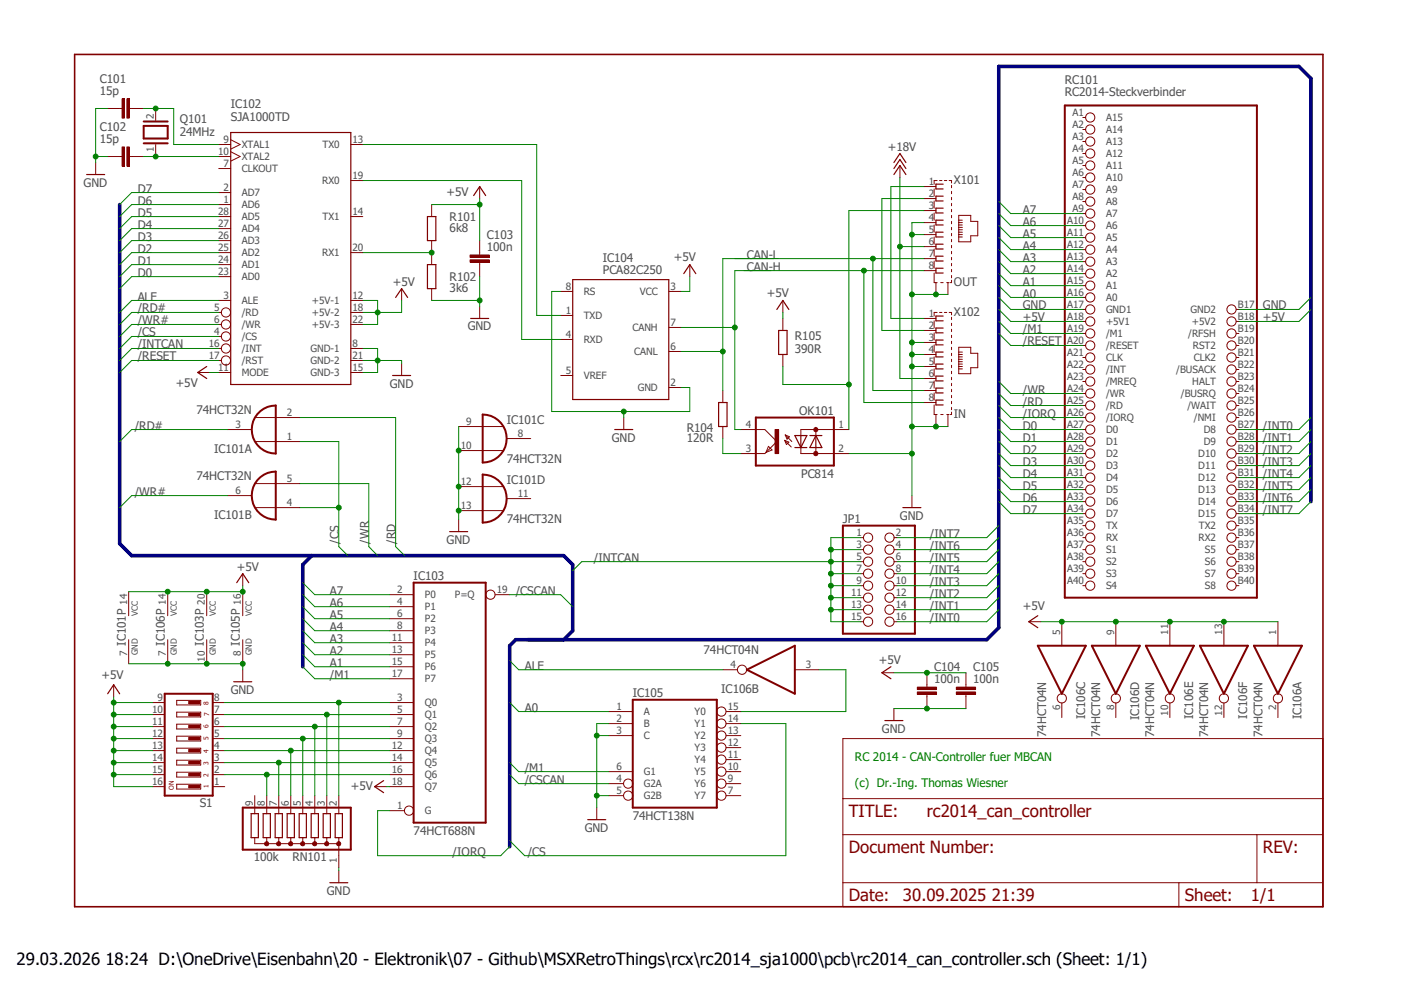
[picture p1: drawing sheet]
<svg xmlns="http://www.w3.org/2000/svg" width="297mm" height="210mm" viewBox="0 0 297 210" stroke-linecap="round" stroke-linejoin="round" font-family="sans-serif">
<defs><g id="words">
<g font-size="3.6" fill="#800000">
<text x="179.6" y="172.7">TITLE:</text>
<text x="196.1" y="172.7">rc2014_can_controller</text>
<text x="179.6" y="180.3">Document Number:</text>
<text x="267.2" y="180.3">REV:</text>
<text x="179.6" y="190.5">Date:</text>
<text x="191" y="190.5">30.09.2025 21:39</text>
<text x="250.7" y="190.5">Sheet:</text>
<text x="264.6" y="190.5">1/1</text>
</g>
<text font-size="3.6" x="3.5" y="204">29.03.2026 18:24 D:\OneDrive\Eisenbahn\20 - Elektronik\07 - Github\MSXRetroThings\rcx\rc2014_sja1000\pcb\rc2014_can_controller.sch (Sheet: 1/1)</text>
<g font-size="2.5" fill="#505050">
<text x="21.1" y="17.5">C101</text>
<text x="225.3" y="17.9">RC101</text>
<text x="21.1" y="20">15p</text>
<text x="48.8" y="22.9">IC102</text>
<text x="225.3" y="20.4">RC2014-Steckverbinder</text>
<text x="21.1" y="27.6">C102</text>
<text x="38" y="28.7">24MHz</text>
<text x="38" y="26.1">Q101</text>
<text x="48.8" y="25.5">SJA1000TD</text>
<text x="21.1" y="30.2">15p</text>
<text x="187.8" y="31.8">+18V</text>
<text x="17.7" y="39.5">GND</text>
<text x="29.1" y="40.7">D7</text>
<text x="94.5" y="41.4">+5V</text>
<text x="201.8" y="38.9">X101</text>
<text x="29.1" y="43.3">D6</text>
<text x="29.1" y="45.8">D5</text>
<text x="95.1" y="46.8">R101</text>
<text x="216.4" y="47.7">A6</text>
<text x="216.4" y="45.2">A7</text>
<text x="29.1" y="48.3">D4</text>
<text x="29.1" y="50.9">D3</text>
<text x="29.1" y="53.4">D2</text>
<text x="95.1" y="49.1">6k8</text>
<text x="103" y="53">100n</text>
<text x="103" y="50.5">C103</text>
<text x="216.4" y="52.8">A4</text>
<text x="216.4" y="50.3">A5</text>
<text x="29.1" y="56">D1</text>
<text x="29.1" y="58.5">D0</text>
<text x="95.1" y="59.5">R102</text>
<text x="127.5" y="57.9">PCA82C250</text>
<text x="127.5" y="55.3">IC104</text>
<text x="142.5" y="55.2">+5V</text>
<text x="158" y="57.2">CAN-H</text>
<text x="158" y="54.7">CAN-L</text>
<text x="216.4" y="57.9">A2</text>
<text x="216.4" y="55.3">A3</text>
<text x="29.1" y="63.6">ALE</text>
<text x="83.1" y="60.4">+5V</text>
<text x="95.1" y="61.8">3k6</text>
<text x="162.2" y="62.8">+5V</text>
<text x="201.8" y="60.5">OUT</text>
<text x="216.4" y="63">A0</text>
<text x="216.4" y="60.4">A1</text>
<text x="216.4" y="65.4">GND</text>
<text x="267.2" y="65.4">GND</text>
<text x="29.1" y="71.2">/CS</text>
<text x="29.1" y="66.1">/RD#</text>
<text x="29.1" y="68.6">/WR#</text>
<text x="98.9" y="69.9">GND</text>
<text x="168.2" y="71.9">R105</text>
<text x="201.8" y="66.8">X102</text>
<text x="216.4" y="70.5">/M1</text>
<text x="216.4" y="68">+5V</text>
<text x="267.2" y="68">+5V</text>
<text x="29.1" y="76.2">/RESET</text>
<text x="29.1" y="73.7">/INTCAN</text>
<text x="168.2" y="74.7">390R</text>
<text x="216.4" y="73.1">/RESET</text>
<text x="37.2" y="81.8">+5V</text>
<text x="82.5" y="82">GND</text>
<text x="216.4" y="83.2">/WR</text>
<text x="41.6" y="87.5">74HCT32N</text>
<text x="107.2" y="89.6">IC101C</text>
<text x="169.1" y="87.7">OK101</text>
<text x="201.8" y="88.4">IN</text>
<text x="216.4" y="88.3">/IORQ</text>
<text x="216.4" y="85.8">/RD</text>
<text x="28.5" y="90.8">/RD#</text>
<text x="45.3" y="95.8">IC101A</text>
<text x="129.4" y="93.4">GND</text>
<text x="145.3" y="93.5">120R</text>
<text x="145.3" y="91.3">R104</text>
<text x="216.4" y="95.9">D2</text>
<text x="216.4" y="93.4">D1</text>
<text x="216.4" y="90.8">D0</text>
<text x="267.2" y="95.9">/INT2</text>
<text x="267.2" y="93.4">/INT1</text>
<text x="267.2" y="90.8">/INT0</text>
<text x="41.6" y="101.5">74HCT32N</text>
<text x="107.2" y="97.8">74HCT32N</text>
<text x="169.5" y="101">PC814</text>
<text x="216.4" y="101">D4</text>
<text x="216.4" y="98.5">D3</text>
<text x="267.2" y="101">/INT4</text>
<text x="267.2" y="98.5">/INT3</text>
<text x="28.5" y="104.8">/WR#</text>
<text x="107.2" y="102.3">IC101D</text>
<text x="216.4" y="106.1">D6</text>
<text x="216.4" y="103.5">D5</text>
<text x="267.2" y="103.5">/INT5</text>
<text x="267.2" y="106.1">/INT6</text>
<text x="45.3" y="109.8">IC101B</text>
<text x="107.2" y="110.5">74HCT32N</text>
<text x="178.3" y="110.5">JP1</text>
<text x="190.4" y="109.9">GND</text>
<text x="196.7" y="113.7">/INT7</text>
<text x="216.4" y="108.6">D7</text>
<text x="267.2" y="108.6">/INT7</text>
<text x="71.7" y="115" transform="rotate(-90 71.7 115)">/CS</text>
<text x="78" y="115" transform="rotate(-90 78 115)">/WR</text>
<text x="83.7" y="115" transform="rotate(-90 83.7 115)">/RD</text>
<text x="94.5" y="115">GND</text>
<text x="125.6" y="118.8">/INTCAN</text>
<text x="196.7" y="118.8">/INT5</text>
<text x="196.7" y="116.2">/INT6</text>
<text x="50.1" y="120.7">+5V</text>
<text x="69.8" y="125.8">A7</text>
<text x="87.5" y="122.6">IC103</text>
<text x="109.1" y="125.8">/CSCAN</text>
<text x="196.7" y="121.3">/INT4</text>
<text x="196.7" y="123.9">/INT3</text>
<text x="69.8" y="130.9">A5</text>
<text x="69.8" y="128.3">A6</text>
<text x="196.7" y="126.4">/INT2</text>
<text x="196.7" y="128.9">/INT1</text>
<text x="196.7" y="131.5">/INT0</text>
<text x="216.4" y="128.9">+5V</text>
<text x="26.6" y="136.6" transform="rotate(-90 26.6 136.6)">IC101P</text>
<text x="34.8" y="136.6" transform="rotate(-90 34.8 136.6)">IC106P</text>
<text x="43.1" y="136.6" transform="rotate(-90 43.1 136.6)">IC103P</text>
<text x="50.7" y="136.6" transform="rotate(-90 50.7 136.6)">IC105P</text>
<text x="69.8" y="135.9">A3</text>
<text x="69.8" y="133.4">A4</text>
<text x="21.5" y="143.6">+5V</text>
<text x="69.8" y="143.6">/M1</text>
<text x="69.8" y="141">A1</text>
<text x="69.8" y="138.5">A2</text>
<text x="111" y="141.6">ALE</text>
<text x="148.8" y="138.3">74HCT04N</text>
<text x="185.9" y="140.4">+5V</text>
<text x="197.6" y="141.9">C104</text>
<text x="205.9" y="141.9">C105</text>
<text x="48.8" y="146.7">GND</text>
<text x="133.9" y="147.4">IC105</text>
<text x="152.6" y="146.6">IC106B</text>
<text x="197.6" y="144.4">100n</text>
<text x="205.9" y="144.4">100n</text>
<text x="111" y="150.5">A0</text>
<text x="186.6" y="154.9">GND</text>
<text x="221.3" y="155.9" transform="rotate(-90 221.3 155.9)">74HCT04N</text>
<text x="229.6" y="152.1" transform="rotate(-90 229.6 152.1)">IC106C</text>
<text x="232.8" y="155.9" transform="rotate(-90 232.8 155.9)">74HCT04N</text>
<text x="241" y="152.4" transform="rotate(-90 241 152.4)">IC106D</text>
<text x="244.2" y="155.9" transform="rotate(-90 244.2 155.9)">74HCT04N</text>
<text x="252.4" y="152.1" transform="rotate(-90 252.4 152.1)">IC106E</text>
<text x="255.6" y="155.9" transform="rotate(-90 255.6 155.9)">74HCT04N</text>
<text x="263.9" y="152" transform="rotate(-90 263.9 152)">IC106F</text>
<text x="267" y="155.9" transform="rotate(-90 267 155.9)">74HCT04N</text>
<text x="275.3" y="152.1" transform="rotate(-90 275.3 152.1)">IC106A</text>
<text x="74.2" y="167">+5V</text>
<text x="111" y="163.2">/M1</text>
<text x="111" y="165.7">/CSCAN</text>
<text x="42.2" y="170.7">S1</text>
<text x="133.9" y="173.4">74HCT138N</text>
<text x="87.5" y="176.5">74HCT688N</text>
<text x="123.7" y="175.9">GND</text>
<text x="53.7" y="182.1">100k</text>
<text x="61.8" y="182.1">RN101</text>
<text x="95.8" y="181">/IORQ</text>
<text x="111.6" y="181">/CS</text>
<text x="69.1" y="189.2">GND</text>
</g>
<g font-size="2.5" fill="#008000">
<text x="180.9" y="161">RC 2014 - CAN-Controller fuer MBCAN</text>
<text x="180.9" y="166.4">(c) Dr.-Ing. Thomas Wiesner</text>
</g>
<g font-size="2.1" fill="#505050">
<text x="32.6" y="25.1" transform="rotate(-90 32.6 25.1)">2</text>
<text x="226.9" y="24.5">A1</text>
<text x="226.9" y="27.1">A2</text>
<text x="226.9" y="29.6">A3</text>
<text x="234" y="25.6">A15</text>
<text x="234" y="28.2">A14</text>
<text x="32.6" y="32" transform="rotate(-90 32.6 32)">1</text>
<text x="46.1" y="32.7">10</text>
<text x="47.3" y="30.2">9</text>
<text x="47.3" y="35.3">7</text>
<text x="51.1" y="31.3">XTAL1</text>
<text x="51.1" y="33.9">XTAL2</text>
<text x="68.2" y="31.3">TX0</text>
<text x="74.5" y="30.2">13</text>
<text x="226.9" y="32.1">A4</text>
<text x="226.9" y="34.6">A5</text>
<text x="234" y="30.7">A13</text>
<text x="234" y="33.2">A12</text>
<text x="234" y="35.8">A11</text>
<text x="47.3" y="40.3">2</text>
<text x="51.1" y="41.5">AD7</text>
<text x="51.1" y="36.4">CLKOUT</text>
<text x="68.2" y="38.9">RX0</text>
<text x="74.5" y="37.8">19</text>
<text x="196.5" y="39.1">1</text>
<text x="196.5" y="41.6">2</text>
<text x="226.9" y="37.2">A6</text>
<text x="226.9" y="39.7">A7</text>
<text x="234" y="38.3">A10</text>
<text x="234" y="40.9">A9</text>
<text x="46.1" y="48">27</text>
<text x="46.1" y="45.4">28</text>
<text x="47.3" y="42.9">1</text>
<text x="51.1" y="46.6">AD5</text>
<text x="51.1" y="44">AD6</text>
<text x="68.2" y="46.6">TX1</text>
<text x="74.5" y="45.4">14</text>
<text x="196.5" y="44.2">3</text>
<text x="196.5" y="46.7">4</text>
<text x="225.7" y="47.3">A10</text>
<text x="226.9" y="42.2">A8</text>
<text x="226.9" y="44.8">A9</text>
<text x="234" y="43.4">A8</text>
<text x="234" y="45.9">A7</text>
<text x="46.1" y="53">25</text>
<text x="46.1" y="50.5">26</text>
<text x="51.1" y="51.6">AD3</text>
<text x="51.1" y="49.1">AD4</text>
<text x="74.5" y="53">20</text>
<text x="196.5" y="49.2">5</text>
<text x="196.5" y="51.8">6</text>
<text x="225.7" y="49.9">A11</text>
<text x="225.7" y="52.4">A12</text>
<text x="234" y="48.5">A6</text>
<text x="234" y="51">A5</text>
<text x="234" y="53.6">A4</text>
<text x="46.1" y="58.1">23</text>
<text x="46.1" y="55.6">24</text>
<text x="51.1" y="59.3">AD0</text>
<text x="51.1" y="56.7">AD1</text>
<text x="51.1" y="54.2">AD2</text>
<text x="68.2" y="54.2">RX1</text>
<text x="196.5" y="54.3">7</text>
<text x="196.5" y="56.9">8</text>
<text x="225.7" y="54.9">A13</text>
<text x="225.7" y="57.5">A14</text>
<text x="234" y="56.1">A3</text>
<text x="234" y="58.6">A2</text>
<text x="45.3" y="65.7">5</text>
<text x="47.3" y="63.2">3</text>
<text x="51.1" y="64.3">ALE</text>
<text x="66" y="64.3">+5V-1</text>
<text x="74.5" y="63.2">12</text>
<text x="74.5" y="65.7">18</text>
<text x="119.7" y="61.3">8</text>
<text x="123.5" y="62.4">RS</text>
<text x="135.3" y="62.4">VCC</text>
<text x="141.8" y="61.3">3</text>
<text x="225.7" y="60">A15</text>
<text x="225.7" y="65.1">A17</text>
<text x="225.7" y="62.6">A16</text>
<text x="234" y="61.2">A1</text>
<text x="234" y="63.7">A0</text>
<text x="261.9" y="65.1">B17</text>
<text x="45.3" y="70.8">4</text>
<text x="45.3" y="68.3">6</text>
<text x="51.1" y="71.9">/CS</text>
<text x="51.1" y="66.8">/RD</text>
<text x="51.1" y="69.4">/WR</text>
<text x="66" y="66.8">+5V-2</text>
<text x="66" y="69.4">+5V-3</text>
<text x="74.5" y="68.3">22</text>
<text x="119.7" y="66.4">1</text>
<text x="119.7" y="71.5">4</text>
<text x="123.5" y="67.5">TXD</text>
<text x="133.8" y="70">CANH</text>
<text x="141.8" y="68.9">7</text>
<text x="196.5" y="67">1</text>
<text x="196.5" y="69.6">2</text>
<text x="225.7" y="67.6">A18</text>
<text x="225.7" y="70.2">A19</text>
<text x="234" y="66.2">GND1</text>
<text x="234" y="68.7">+5V1</text>
<text x="234" y="71.3">/M1</text>
<text x="251.4" y="71.3">/RFSH</text>
<text x="251.8" y="66.2">GND2</text>
<text x="252.1" y="68.7">+5V2</text>
<text x="261.9" y="70.2">B19</text>
<text x="261.9" y="67.6">B18</text>
<text x="44.2" y="75.9">17</text>
<text x="44.2" y="73.4">16</text>
<text x="51.1" y="77">/RST</text>
<text x="51.1" y="74.5">/INT</text>
<text x="65.7" y="74.5">GND-1</text>
<text x="65.7" y="77">GND-2</text>
<text x="74.5" y="73.4">8</text>
<text x="74.5" y="75.9">21</text>
<text x="123.5" y="72.6">RXD</text>
<text x="134.2" y="75.1">CANL</text>
<text x="141.8" y="74">6</text>
<text x="196.5" y="72.1">3</text>
<text x="196.5" y="74.6">4</text>
<text x="196.5" y="77.2">5</text>
<text x="225.7" y="72.7">A20</text>
<text x="225.7" y="75.3">A21</text>
<text x="225.7" y="77.8">A22</text>
<text x="234" y="73.8">/RESET</text>
<text x="234" y="76.4">CLK</text>
<text x="252.3" y="73.8">RST2</text>
<text x="252.5" y="76.4">CLK2</text>
<text x="261.9" y="77.8">B22</text>
<text x="261.9" y="75.3">B21</text>
<text x="261.9" y="72.7">B20</text>
<text x="46.1" y="78.4">11</text>
<text x="51.1" y="79.5">MODE</text>
<text x="65.7" y="79.5">GND-3</text>
<text x="74.5" y="78.4">15</text>
<text x="119.7" y="79.1">5</text>
<text x="123.5" y="80.2">VREF</text>
<text x="134.9" y="82.7">GND</text>
<text x="141.8" y="81.6">2</text>
<text x="196.5" y="79.7">6</text>
<text x="196.5" y="82.3">7</text>
<text x="225.7" y="80.3">A23</text>
<text x="225.7" y="82.9">A24</text>
<text x="234" y="78.9">/INT</text>
<text x="234" y="81.4">/MREQ</text>
<text x="234" y="84">/WR</text>
<text x="248.8" y="78.9">/BUSACK</text>
<text x="249.8" y="84">/BUSRQ</text>
<text x="252.2" y="81.4">HALT</text>
<text x="261.9" y="82.9">B24</text>
<text x="261.9" y="80.3">B23</text>
<text x="60.7" y="88">2</text>
<text x="98.6" y="89.9">9</text>
<text x="196.5" y="84.8">8</text>
<text x="225.7" y="85.4">A25</text>
<text x="225.7" y="88">A26</text>
<text x="234" y="86.5">/RD</text>
<text x="234" y="89.1">/IORQ</text>
<text x="251.2" y="86.5">/WAIT</text>
<text x="252.6" y="89.1">/NMI</text>
<text x="261.9" y="88">B26</text>
<text x="261.9" y="85.4">B25</text>
<text x="49.8" y="90.5">3</text>
<text x="60.7" y="93">1</text>
<text x="97.5" y="95">10</text>
<text x="109.5" y="92.4">8</text>
<text x="157.8" y="95.6">3</text>
<text x="157.8" y="90.5">4</text>
<text x="177.4" y="90.5">1</text>
<text x="177.4" y="95.6">2</text>
<text x="225.7" y="90.5">A27</text>
<text x="225.7" y="93">A28</text>
<text x="225.7" y="95.6">A29</text>
<text x="234" y="91.6">D0</text>
<text x="234" y="94.1">D1</text>
<text x="254.6" y="94.1">D9</text>
<text x="254.6" y="91.6">D8</text>
<text x="261.9" y="95.6">B29</text>
<text x="261.9" y="93">B28</text>
<text x="261.9" y="90.5">B27</text>
<text x="60.7" y="101.9">5</text>
<text x="225.7" y="98.1">A30</text>
<text x="225.7" y="100.7">A31</text>
<text x="234" y="96.7">D2</text>
<text x="234" y="99.2">D3</text>
<text x="234" y="101.8">D4</text>
<text x="253.5" y="101.8">D12</text>
<text x="253.5" y="99.2">D11</text>
<text x="253.5" y="96.7">D10</text>
<text x="261.9" y="100.7">B31</text>
<text x="261.9" y="98.1">B30</text>
<text x="49.8" y="104.5">6</text>
<text x="60.7" y="107">4</text>
<text x="97.5" y="102.6">12</text>
<text x="97.5" y="107.7">13</text>
<text x="109.5" y="105.1">11</text>
<text x="225.7" y="103.2">A32</text>
<text x="225.7" y="105.7">A33</text>
<text x="234" y="104.3">D5</text>
<text x="234" y="106.8">D6</text>
<text x="253.5" y="106.8">D14</text>
<text x="253.5" y="104.3">D13</text>
<text x="261.9" y="105.7">B33</text>
<text x="261.9" y="103.2">B32</text>
<text x="181.2" y="113.4">1</text>
<text x="189.5" y="113.4">2</text>
<text x="225.7" y="108.3">A34</text>
<text x="225.7" y="110.8">A35</text>
<text x="225.7" y="113.4">A36</text>
<text x="234" y="109.4">D7</text>
<text x="234" y="111.9">TX</text>
<text x="253.5" y="109.4">D15</text>
<text x="253.6" y="111.9">TX2</text>
<text x="261.9" y="113.4">B36</text>
<text x="261.9" y="110.8">B35</text>
<text x="261.9" y="108.3">B34</text>
<text x="181.2" y="115.9">3</text>
<text x="181.2" y="118.4">5</text>
<text x="189.5" y="115.9">4</text>
<text x="189.5" y="118.4">6</text>
<text x="225.7" y="115.9">A37</text>
<text x="225.7" y="118.4">A38</text>
<text x="234" y="114.5">RX</text>
<text x="234" y="117">S1</text>
<text x="234" y="119.5">S2</text>
<text x="253.5" y="114.5">RX2</text>
<text x="254.9" y="119.5">S6</text>
<text x="254.9" y="117">S5</text>
<text x="261.9" y="118.4">B38</text>
<text x="261.9" y="115.9">B37</text>
<text x="84" y="125.4">2</text>
<text x="105.1" y="125.4">19</text>
<text x="181.2" y="120.9">7</text>
<text x="181.2" y="123.5">9</text>
<text x="189.5" y="120.9">8</text>
<text x="189.5" y="123.5">10</text>
<text x="225.7" y="120.9">A39</text>
<text x="225.7" y="123.5">A40</text>
<text x="234" y="122.1">S3</text>
<text x="234" y="124.6">S4</text>
<text x="254.9" y="124.6">S8</text>
<text x="254.9" y="122.1">S7</text>
<text x="261.9" y="123.5">B40</text>
<text x="261.9" y="120.9">B39</text>
<text x="26.9" y="127.9" transform="rotate(-90 26.9 127.9)">14</text>
<text x="35.1" y="127.9" transform="rotate(-90 35.1 127.9)">14</text>
<text x="43.3" y="127.9" transform="rotate(-90 43.3 127.9)">20</text>
<text x="51" y="127.9" transform="rotate(-90 51 127.9)">16</text>
<text x="84" y="127.9">4</text>
<text x="84" y="130.5">6</text>
<text x="89.9" y="126.5">P0</text>
<text x="89.9" y="129.1">P1</text>
<text x="89.9" y="131.6">P2</text>
<text x="96.2" y="126.5">P=Q</text>
<text x="180" y="126">11</text>
<text x="180" y="128.6">13</text>
<text x="180" y="131.1">15</text>
<text x="189.5" y="126">12</text>
<text x="189.5" y="128.6">14</text>
<text x="189.5" y="131.1">16</text>
<text x="82.9" y="135.6">11</text>
<text x="84" y="133">8</text>
<text x="89.9" y="134.2">P3</text>
<text x="89.9" y="136.7">P4</text>
<text x="224.3" y="134.2" transform="rotate(-90 224.3 134.2)">5</text>
<text x="235.7" y="134.2" transform="rotate(-90 235.7 134.2)">9</text>
<text x="247.1" y="134.2" transform="rotate(-90 247.1 134.2)">11</text>
<text x="258.6" y="134.2" transform="rotate(-90 258.6 134.2)">13</text>
<text x="270" y="134.2" transform="rotate(-90 270 134.2)">1</text>
<text x="26.9" y="138.8" transform="rotate(-90 26.9 138.8)">7</text>
<text x="35.1" y="138.8" transform="rotate(-90 35.1 138.8)">7</text>
<text x="43.3" y="139.9" transform="rotate(-90 43.3 139.9)">10</text>
<text x="51" y="138.8" transform="rotate(-90 51 138.8)">8</text>
<text x="82.9" y="138.1">13</text>
<text x="82.9" y="140.6">15</text>
<text x="82.9" y="143.2">17</text>
<text x="89.9" y="139.2">P5</text>
<text x="89.9" y="141.8">P6</text>
<text x="154.5" y="141.3">4</text>
<text x="170.5" y="141.3">3</text>
<text x="33.3" y="148.3">9</text>
<text x="45.3" y="148.3">8</text>
<text x="84" y="148.3">3</text>
<text x="89.9" y="149.4">Q0</text>
<text x="89.9" y="144.3">P7</text>
<text x="32.2" y="150.8">10</text>
<text x="32.2" y="153.3">11</text>
<text x="32.2" y="155.9">12</text>
<text x="45.3" y="155.9">5</text>
<text x="45.3" y="153.3">6</text>
<text x="45.3" y="150.8">7</text>
<text x="84" y="150.8">5</text>
<text x="84" y="153.3">7</text>
<text x="84" y="155.9">9</text>
<text x="89.9" y="151.9">Q1</text>
<text x="89.9" y="154.4">Q2</text>
<text x="130.4" y="150.2">1</text>
<text x="130.4" y="152.7">2</text>
<text x="130.4" y="155.2">3</text>
<text x="136.2" y="151.3">A</text>
<text x="136.2" y="153.8">B</text>
<text x="146.9" y="153.8">Y1</text>
<text x="146.9" y="151.3">Y0</text>
<text x="154" y="155.2">13</text>
<text x="154" y="152.7">14</text>
<text x="154" y="150.2">15</text>
<text x="224.3" y="150.2" transform="rotate(-90 224.3 150.2)">6</text>
<text x="235.7" y="150.2" transform="rotate(-90 235.7 150.2)">8</text>
<text x="247.1" y="151.3" transform="rotate(-90 247.1 151.3)">10</text>
<text x="258.6" y="151.3" transform="rotate(-90 258.6 151.3)">12</text>
<text x="270" y="150.2" transform="rotate(-90 270 150.2)">2</text>
<text x="32.2" y="158.4">13</text>
<text x="32.2" y="161">14</text>
<text x="45.3" y="161">3</text>
<text x="45.3" y="158.4">4</text>
<text x="82.9" y="158.4">12</text>
<text x="82.9" y="161">14</text>
<text x="89.9" y="157">Q3</text>
<text x="89.9" y="159.5">Q4</text>
<text x="136.2" y="156.3">C</text>
<text x="146.9" y="161.4">Y4</text>
<text x="146.9" y="158.9">Y3</text>
<text x="146.9" y="156.3">Y2</text>
<text x="154" y="160.3">11</text>
<text x="154" y="157.8">12</text>
<text x="32.2" y="163.5">15</text>
<text x="32.2" y="166">16</text>
<text x="45.3" y="166">1</text>
<text x="45.3" y="163.5">2</text>
<text x="82.9" y="163.5">16</text>
<text x="82.9" y="166">18</text>
<text x="89.9" y="162.1">Q5</text>
<text x="89.9" y="164.6">Q6</text>
<text x="89.9" y="167.1">Q7</text>
<text x="130.4" y="165.4">4</text>
<text x="130.4" y="167.9">5</text>
<text x="130.4" y="162.9">6</text>
<text x="136.2" y="166.5">G2A</text>
<text x="136.2" y="164">G1</text>
<text x="146.9" y="166.5">Y6</text>
<text x="146.9" y="164">Y5</text>
<text x="154" y="167.9">7</text>
<text x="154" y="165.4">9</text>
<text x="154" y="162.9">10</text>
<text x="53.5" y="170.5" transform="rotate(-90 53.5 170.5)">9</text>
<text x="56" y="170.5" transform="rotate(-90 56 170.5)">8</text>
<text x="58.6" y="170.5" transform="rotate(-90 58.6 170.5)">7</text>
<text x="61.1" y="170.5" transform="rotate(-90 61.1 170.5)">6</text>
<text x="63.7" y="170.5" transform="rotate(-90 63.7 170.5)">5</text>
<text x="66.2" y="170.5" transform="rotate(-90 66.2 170.5)">4</text>
<text x="68.7" y="170.5" transform="rotate(-90 68.7 170.5)">3</text>
<text x="71.3" y="170.5" transform="rotate(-90 71.3 170.5)">2</text>
<text x="84" y="171.1">1</text>
<text x="89.9" y="172.2">G</text>
<text x="136.2" y="169">G2B</text>
<text x="146.9" y="169">Y7</text>
<text x="71.3" y="182.5" transform="rotate(-90 71.3 182.5)">1</text>
</g>
<g font-size="1.8" fill="#505050">
<text x="29.1" y="130.2" transform="rotate(-90 29.1 130.2)">VCC</text>
<text x="37.4" y="130.2" transform="rotate(-90 37.4 130.2)">VCC</text>
<text x="45.6" y="130.2" transform="rotate(-90 45.6 130.2)">VCC</text>
<text x="53.3" y="130.2" transform="rotate(-90 53.3 130.2)">VCC</text>
<text x="29.1" y="138.6" transform="rotate(-90 29.1 138.6)">GND</text>
<text x="37.4" y="138.6" transform="rotate(-90 37.4 138.6)">GND</text>
<text x="45.6" y="138.6" transform="rotate(-90 45.6 138.6)">GND</text>
<text x="53.3" y="138.6" transform="rotate(-90 53.3 138.6)">GND</text>
</g>
<g font-size="1.4" fill="#800000">
<text x="44.1" y="149.1" transform="rotate(-90 44.1 149.1)">8</text>
<text x="44.1" y="154" transform="rotate(-90 44.1 154)">6</text>
<text x="44.2" y="151.5" transform="rotate(-90 44.2 151.5)">7</text>
<text x="44.1" y="161.8" transform="rotate(-90 44.1 161.8)">3</text>
<text x="44.1" y="159.3" transform="rotate(-90 44.1 159.3)">4</text>
<text x="44.1" y="156.6" transform="rotate(-90 44.1 156.6)">5</text>
<text x="36.7" y="167" transform="rotate(-90 36.7 167)">ON</text>
<text x="44.1" y="166.6" transform="rotate(-90 44.1 166.6)">1</text>
<text x="44.1" y="164.3" transform="rotate(-90 44.1 164.3)">2</text>
</g>
</g></defs>
<path d="M15.3 11.2l264.9 181.1M280.2 11.2l-264.9 181.1" fill="none" stroke="#fff" stroke-width=".21"/>
<path d="M15.8 11.5h264.1v180.3h-264.1z" fill="none" stroke="#800000" stroke-width=".34"/>
<g fill="none" stroke="#800000" stroke-width=".21">
<path d="M229.1 24.8h.6M229.1 27.4h.6M229.1 29.9h.6M229.1 32.5h.6M229.1 35h.6M229.1 37.5h.6M229.1 40.1h.6M229.1 42.6h.6M229.1 45.2h.6M229.1 47.7h.6M229.1 50.2h.6M229.1 52.8h.6"/>
<path d="M229.1 55.3h.6M229.1 57.9h.6M229.1 60.4h.6M229.1 65.4h.6M229.1 68h.6M229.1 70.5h.6M229.1 73.1h.6M229.1 75.6h.6M229.1 78.1h.6M229.1 62.9h.6M261.5 65.4h.6M261.5 68h.6"/>
<path d="M261.5 70.5h.6M261.5 73.1h.6M261.5 75.6h.6M261.5 78.1h.6M229.1 80.7h.6M229.1 83.2h.6M229.1 85.8h.6M229.1 88.3h.6M229.1 90.8h.6M229.1 93.4h.6M229.1 95.9h.6M229.1 98.5h.6"/>
<path d="M261.5 80.7h.6M261.5 83.2h.6M261.5 85.8h.6M261.5 88.3h.6M261.5 90.8h.6M261.5 93.4h.6M261.5 95.9h.6M261.5 98.5h.6M229.1 101h.6M229.1 103.5h.6M229.1 106.1h.6M229.1 108.6h.6"/>
<path d="M229.1 111.2h.6M229.1 113.7h.6M229.1 116.2h.6M229.1 118.8h.6M261.5 101h.6M261.5 103.5h.6M261.5 106.1h.6M261.5 108.6h.6M261.5 111.2h.6M261.5 113.7h.6M261.5 116.2h.6M261.5 118.8h.6"/>
<path d="M229.1 121.3h.6M229.1 123.9h.6M261.5 121.3h.6M261.5 123.9h.6M24 144.8v2.6M178.3 156.2h101.6v35.6h-101.6zM53.9 177.2v1.2h17.8M53.9 170.8v1.3M56.4 170.8v1.3M56.4 177.2v1.2M59 170.8v1.3M59 177.2v1.2"/>
<path d="M61.5 170.8v1.3M61.5 177.2v1.2M64.1 170.8v1.3M64.1 177.2v1.2M66.6 170.8v1.3M66.6 177.2v1.2M69.1 170.8v1.3M69.1 177.2v1.2M71.7 170.8v1.3M71.7 177.2v3.8M178.3 176.5h101.6M178.3 168.9h101.6"/>
<path d="M265.9 176.5v10.2M178.3 186.7h101.6M249.4 186.7v5.1"/>
<circle cx="230.6" cy="37.5" r=".98"/>
<circle cx="230.6" cy="32.5" r=".98"/>
<circle cx="230.6" cy="35" r=".98"/>
<circle cx="230.6" cy="27.4" r=".98"/>
<circle cx="230.6" cy="29.9" r=".98"/>
<circle cx="230.6" cy="24.8" r=".98"/>
<circle cx="230.6" cy="42.6" r=".98"/>
<circle cx="230.6" cy="45.2" r=".98"/>
<circle cx="230.6" cy="50.2" r=".98"/>
<circle cx="230.6" cy="55.3" r=".98"/>
<circle cx="230.6" cy="40.1" r=".98"/>
<circle cx="230.6" cy="47.7" r=".98"/>
<circle cx="230.6" cy="52.8" r=".98"/>
<circle cx="230.6" cy="57.9" r=".98"/>
<circle cx="230.6" cy="65.4" r=".98"/>
<circle cx="230.6" cy="73.1" r=".98"/>
<circle cx="230.6" cy="60.4" r=".98"/>
<circle cx="230.6" cy="75.6" r=".98"/>
<circle cx="230.6" cy="78.1" r=".98"/>
<circle cx="230.6" cy="62.9" r=".98"/>
<circle cx="230.6" cy="70.5" r=".98"/>
<circle cx="230.6" cy="68" r=".98"/>
<circle cx="260.5" cy="75.6" r=".98"/>
<circle cx="260.5" cy="68" r=".98"/>
<circle cx="260.5" cy="73.1" r=".98"/>
<circle cx="260.5" cy="70.5" r=".98"/>
<circle cx="260.5" cy="65.4" r=".98"/>
<circle cx="260.5" cy="78.1" r=".98"/>
<circle cx="230.6" cy="90.8" r=".98"/>
<circle cx="230.6" cy="80.7" r=".98"/>
<circle cx="230.6" cy="88.3" r=".98"/>
<circle cx="230.6" cy="83.2" r=".98"/>
<circle cx="230.6" cy="95.9" r=".98"/>
<circle cx="230.6" cy="85.8" r=".98"/>
<circle cx="230.6" cy="93.4" r=".98"/>
<circle cx="230.6" cy="98.5" r=".98"/>
<circle cx="260.5" cy="98.5" r=".98"/>
<circle cx="260.5" cy="93.4" r=".98"/>
<circle cx="260.5" cy="85.8" r=".98"/>
<circle cx="260.5" cy="95.9" r=".98"/>
<circle cx="260.5" cy="90.8" r=".98"/>
<circle cx="260.5" cy="88.3" r=".98"/>
<circle cx="260.5" cy="83.2" r=".98"/>
<circle cx="260.5" cy="80.7" r=".98"/>
<circle cx="230.6" cy="108.6" r=".98"/>
<circle cx="230.6" cy="101" r=".98"/>
<circle cx="230.6" cy="106.1" r=".98"/>
<circle cx="230.6" cy="111.2" r=".98"/>
<circle cx="230.6" cy="113.7" r=".98"/>
<circle cx="230.6" cy="118.8" r=".98"/>
<circle cx="230.6" cy="103.5" r=".98"/>
<circle cx="230.6" cy="116.2" r=".98"/>
<circle cx="260.5" cy="118.8" r=".98"/>
<circle cx="260.5" cy="103.5" r=".98"/>
<circle cx="260.5" cy="116.2" r=".98"/>
<circle cx="260.5" cy="113.7" r=".98"/>
<circle cx="260.5" cy="106.1" r=".98"/>
<circle cx="260.5" cy="101" r=".98"/>
<circle cx="260.5" cy="111.2" r=".98"/>
<circle cx="260.5" cy="108.6" r=".98"/>
<circle cx="230.6" cy="121.3" r=".98"/>
<circle cx="230.6" cy="123.9" r=".98"/>
<circle cx="260.5" cy="121.3" r=".98"/>
<circle cx="260.5" cy="123.9" r=".98"/>
</g>
<path d="M225.3 22.3h40.6v104.1h-40.6zM51.4 170.8h22.8v8.9h-22.8z" fill="none" stroke="#800000" stroke-width=".42"/>
<path d="M22.8 146.7l1.2-1.9 1.3 1.9M53.1 172.1h1.6v5.1h-1.6zM55.7 172.1h1.5v5.1h-1.5zM58.2 172.1h1.5v5.1h-1.5zM60.7 172.1h1.6v5.1h-1.6zM63.3 172.1h1.5v5.1h-1.5zM65.8 172.1h1.6v5.1h-1.6zM68.4 172.1h1.5v5.1h-1.5zM70.9 172.1h1.5v5.1h-1.5z" fill="none" stroke="#800000" stroke-width=".25"/>
<path d="M56.1 178.1l.3-.1 .3 .1 .2 .3-.2 .4-.3 .1-.3-.1-.1-.4h.5h-.5z" fill-rule="evenodd" fill="#800000"/>
<path d="M56.1 178.1l.3-.1 .3 .1 .2 .3-.2 .4-.3 .1-.3-.1-.1-.4h.5h-.5z" fill="none" stroke="#800000" stroke-width=".21"/>
<path d="M58.6 178.1l.4-.1 .3 .1 .1 .3-.1 .4-.3 .1-.4-.1-.1-.4h.5h-.5z" fill-rule="evenodd" fill="#800000"/>
<path d="M58.6 178.1l.4-.1 .3 .1 .1 .3-.1 .4-.3 .1-.4-.1-.1-.4h.5h-.5z" fill="none" stroke="#800000" stroke-width=".21"/>
<path d="M61.2 178.1l.3-.1 .3 .1 .1 .3-.1 .4-.3 .1-.3-.1-.2-.4h.6h-.6z" fill-rule="evenodd" fill="#800000"/>
<path d="M61.2 178.1l.3-.1 .3 .1 .1 .3-.1 .4-.3 .1-.3-.1-.2-.4h.6h-.6z" fill="none" stroke="#800000" stroke-width=".21"/>
<path d="M63.7 178.1l.4-.1 .2 .1 .2 .3-.2 .4-.2 .1-.4-.1-.1-.4h.5h-.5z" fill-rule="evenodd" fill="#800000"/>
<path d="M63.7 178.1l.4-.1 .2 .1 .2 .3-.2 .4-.2 .1-.4-.1-.1-.4h.5h-.5z" fill="none" stroke="#800000" stroke-width=".21"/>
<path d="M66.3 178.1l.3-.1 .3 .1 .1 .3-.1 .4-.3 .1-.3-.1-.2-.4h.5h-.5z" fill-rule="evenodd" fill="#800000"/>
<path d="M66.3 178.1l.3-.1 .3 .1 .1 .3-.1 .4-.3 .1-.3-.1-.2-.4h.5h-.5z" fill="none" stroke="#800000" stroke-width=".21"/>
<path d="M68.8 178.1l.3-.1 .3 .1 .2 .3-.2 .4-.3 .1-.3-.1-.1-.4h.5h-.5z" fill-rule="evenodd" fill="#800000"/>
<path d="M68.8 178.1l.3-.1 .3 .1 .2 .3-.2 .4-.3 .1-.3-.1-.1-.4h.5h-.5z" fill="none" stroke="#800000" stroke-width=".21"/>
<path d="M71.3 178.1l.4-.1 .3 .1 .1 .3-.1 .4-.3 .1-.4-.1-.1-.4h.5h-.5z" fill-rule="evenodd" fill="#800000"/>
<g fill="none" stroke="#800000" stroke-width=".21">
<path d="M91.3 43.3v2.5M91.3 50.9v5.1M101.5 53.4v.5M101.5 55.5v.5M91.3 61v2.5M118.6 66.7h2.6M118.6 61.6h2.6M118.6 79.4h2.6M118.6 71.8h2.6M141.5 61.6h2.5M141.5 74.3h2.5M141.5 69.3h2.5"/>
<path d="M141.5 82h2.5M43.7 125.1v5.1M43.7 135.3v5.1M51.4 121.3v2.6M51.4 125.1v5.1M51.4 135.3v5.1M82.4 125.8h5.1M82.4 128.3h5.1M82.4 130.9h5.1M82.4 133.4h5.1M82.4 135.9h5.1M82.4 138.5h5.1"/>
<path d="M104.7 125.8h3.1M51.4 141.6v2.6M82.4 148.6h5.1M82.4 151.1h5.1M82.4 153.7h5.1M82.4 156.2h5.1M82.4 158.7h5.1M82.4 141h5.1M82.4 143.6h5.1M128.8 150.5h5.1M128.8 153h5.1M128.8 155.6h5.1"/>
<path d="M153.6 150.5h3.1M153.6 153h3.1M153.6 155.6h3.1M153.6 158.1h3.1M53.9 168.3v2.5M56.4 168.3v2.5M59 168.3v2.5M61.5 168.3v2.5M64.1 168.3v2.5M66.6 168.3v2.5M69.1 168.3v2.5M71.3 178.1l.4-.1 .3 .1 .1 .3-.1 .4-.3 .1-.4-.1-.1-.4h.5h-.5z"/>
<path d="M71.7 168.3v2.5M82.4 171.4h3.2M82.4 161.3h5.1M82.4 163.8h5.1M82.4 166.4h5.1M126.2 170.8v2.6M128.8 165.7h3.1M128.8 168.3h3.1M128.8 163.2h5.1M153.6 165.7h3.1M153.6 168.3h3.1M153.6 163.2h3.1"/>
<path d="M153.6 160.7h3.1M71.7 181v2.5M71.7 184.1v2.6"/>
<circle cx="103.8" cy="125.8" r=".98"/>
<circle cx="152.6" cy="158.1" r=".98"/>
<circle cx="152.6" cy="155.6" r=".98"/>
<circle cx="152.6" cy="150.5" r=".98"/>
<circle cx="152.6" cy="153" r=".98"/>
<circle cx="86.5" cy="171.4" r=".98"/>
<circle cx="132.9" cy="168.3" r=".98"/>
<circle cx="132.9" cy="165.7" r=".98"/>
<circle cx="152.6" cy="168.3" r=".98"/>
<circle cx="152.6" cy="163.2" r=".98"/>
<circle cx="152.6" cy="160.7" r=".98"/>
<circle cx="152.6" cy="165.7" r=".98"/>
</g>
<path d="M90.4 45.8h1.8v5.1h-1.8zM90.4 56h1.8v5h-1.8zM121.2 59.1h20.3v25.4h-20.3zM50.1 123.2l1.3-1.9 1.2 1.9M49.4 144.2h3.9M124.3 173.4h3.8M69.8 186.7h3.8" fill="none" stroke="#800000" stroke-width=".25"/>
<path d="M87.5 123.2h15.2v50.8h-15.2zM133.9 148h17.7v22.8h-17.7z" fill="none" stroke="#800000" stroke-width=".42"/>
<path d="M99.4 53.9h4.1v.5h-4.1z" fill-rule="evenodd" fill="#800000"/>
<path d="M99.4 53.9h4.1v.5h-4.1z" fill="none" stroke="#800000" stroke-width=".21"/>
<path d="M99.4 54.9h4.1v.6h-4.1z" fill-rule="evenodd" fill="#800000"/>
<path d="M20.2 34.4v2.5M25.3 33.1h.5M27.3 33.1h.6M32.9 22.9v2.6M32.9 30.6v2.5M101.5 39.5v2.5M99.4 54.9h4.1v.6h-4.1zM101.5 50.9v2.5M101.5 56v2.5" fill="none" stroke="#800000" stroke-width=".21"/>
<path d="M18.3 36.9h3.8M100.2 41.4l1.3-1.9 1.2 1.9" fill="none" stroke="#800000" stroke-width=".25"/>
<path d="M30.4 26.6h5.1v2.7h-5.1zM30.4 25.7h5.1M30.4 30.3h5.1" fill="none" stroke="#800000" stroke-width=".42"/>
<path d="M25.8 31.1h.5v4h-.5z" fill-rule="evenodd" fill="#800000"/>
<path d="M25.8 31.1h.5v4h-.5z" fill="none" stroke="#800000" stroke-width=".21"/>
<path d="M26.8 31.1h.5v4h-.5z" fill-rule="evenodd" fill="#800000"/>
<path d="M22.8 33.1h2.5M25.3 22.9h.5M26.8 31.1h.5v4h-.5zM27.3 22.9h.6M27.9 33.1h2.5" fill="none" stroke="#800000" stroke-width=".21"/>
<path d="M25.8 20.9h.5v4.1h-.5z" fill-rule="evenodd" fill="#800000"/>
<path d="M25.8 20.9h.5v4.1h-.5z" fill="none" stroke="#800000" stroke-width=".21"/>
<path d="M26.8 20.9h.5v4.1h-.5z" fill-rule="evenodd" fill="#800000"/>
<g fill="none" stroke="#800000" stroke-width=".21">
<path d="M22.8 22.9h2.5M26.8 20.9h.5v4.1h-.5zM27.9 22.9h2.5M46.3 30.6h2.5M46.3 33.1h2.5M46.3 35.6h2.5M48.8 29.5l2 1.1-2 .9M48.8 32.1l2 1-2 1M74.2 30.6h2.6M74.2 38.2h2.6M46.3 58.5h2.5M46.3 56h2.5"/>
<path d="M46.3 53.4h2.5M46.3 50.9h2.5M46.3 48.3h2.5M46.3 45.8h2.5M46.3 43.3h2.5M46.3 40.7h2.5M74.2 53.4h2.6M74.2 45.8h2.6M145.9 56v2.5M41.8 78.8h2.6M46.3 78.8h2.5M46.3 76.2h.5"/>
<path d="M46.3 73.7h.5M46.3 63.5h2.5M46.3 71.2h.5M46.3 66.1h.5M46.3 68.6h.5M74.2 78.8h2.6M74.2 76.2h2.6M74.2 73.7h2.6M74.2 63.5h2.6M74.2 66.1h2.6M74.2 68.6h2.6M85 61v2.5"/>
<path d="M85 76.9v2.5M101.5 64.8v2.6M152.9 82.6v2.5M152.9 90.2v2.6M159.3 90.8h2.5l2.5 2.6-2.5 2.5h-2.5M162.6 94.4l.7 .8-1.2 .5zM166 93.1l1.4 1.4M166 93.1l.9 .4-.5 .5zM166.1 92l.9 .4-.5 .5zM166.1 92l1.4 1.4M169.4 94.7v1.2h7.6M172.6 90.8v1.3"/>
<path d="M172.6 94.7v1.2M177 90.8h-7.6v1.3"/>
<circle cx="47.8" cy="73.7" r=".98"/>
<circle cx="47.8" cy="68.6" r=".98"/>
<circle cx="47.8" cy="66.1" r=".98"/>
<circle cx="47.8" cy="71.2" r=".98"/>
<circle cx="47.8" cy="76.2" r=".98"/>
</g>
<g fill="none" stroke="#800000" stroke-width=".25">
<path d="M48.8 28h25.4v53.3h-25.4zM144.7 57.9l1.2-1.9 1.3 1.9M43.7 77.5l-1.9 1.3 1.9 1.3M83.1 79.4h3.8M83.7 62.9l1.3-1.9 1.2 1.9M99.6 67.4h3.8M152 85.1h1.8v5.1h-1.8zM168.1 92.1h2.6l-1.3 2.6zM168.1 94.7h2.6M169.4 92.1v2.6M171.3 92.1h2.6M172.6 92.1l1.3 2.6h-2.6z"/>
<path d="M172.6 92.1v2.6"/>
</g>
<path d="M159.9 88.3h16.5v10.2h-16.5z" fill="none" stroke="#800000" stroke-width=".42"/>
<path d="M172.3 90.6l.3-.2 .3 .2 .2 .2-.2 .4-.3 .1-.3-.1-.2-.4h.5h-.5z" fill-rule="evenodd" fill="#800000"/>
<path d="M172.3 90.6l.3-.2 .3 .2 .2 .2-.2 .4-.3 .1-.3-.1-.2-.4h.5h-.5z" fill="none" stroke="#800000" stroke-width=".21"/>
<path d="M172.3 95.6l.3-.1 .3 .1 .2 .3-.2 .4-.3 .1-.3-.1-.2-.4h.5h-.5z" fill-rule="evenodd" fill="#800000"/>
<path d="M172.3 95.6l.3-.1 .3 .1 .2 .3-.2 .4-.3 .1-.3-.1-.2-.4h.5h-.5z" fill="none" stroke="#800000" stroke-width=".21"/>
<path d="M164 90.8h.7v5.1h-.7z" fill-rule="evenodd" fill="#800000"/>
<g fill="none" stroke="#800000" stroke-width=".21">
<path d="M190.4 35v2.5M195.5 39.5h2.5M197.6 40v1.5M198.2 38.2h-.6v.7M198.8 38.2h.5M199.8 38.2h.5M200.8 38.2h.5v.5M201.3 39.2v.5M195.5 47.1h2.5M195.5 49.6h2.5M195.5 42h2.5M195.5 44.5h2.5"/>
<path d="M195.5 52.2h2.5M195.5 54.7h2.5M195.5 57.2h2.5M197.6 42.5v1.5M197.6 45v1.6M197.6 47.6v1.5M197.6 50.1v1.5M197.6 52.7v1.5M197.6 55.2v1.5M197.6 57.7v2.1h.6M198 59.8v2.5M199 59.8h.5"/>
<path d="M200.3 59.8h.5M200.5 59.8v2.5M201.3 40.5v.5M201.3 41.7v.5M201.3 43v.5M201.3 44.3v.5M201.3 45.6v.5M201.3 46.8v.5M201.3 48.1v.5M201.3 49.4v.5M201.3 50.6v.5M201.3 51.9v.5"/>
<path d="M201.3 53.2v.5M201.3 54.4v.5M201.3 55.7v.5M201.3 57v.5M201.3 58.3v.5M201.3 59.3v.5h-.3M202.8 45.6h2.6v1.2h1.4v3.1h-1.4v1.2h-2.6zM202.8 46.6h.8M202.8 47.1h.8M202.8 47.6h.8M202.8 48.1h.8M202.8 48.6h.8"/>
<path d="M202.8 49.1h.8M202.8 49.6h.8M202.8 50.1h.8M165.6 63.5v2.6M165.6 67.4v2.5M165.6 75v2.5M195.5 75h2.5M195.5 77.5h2.5M195.5 67.4h2.5M195.5 69.9h2.5M195.5 72.4h2.5M197.6 67.9v1.5"/>
<path d="M197.6 70.4v1.5M197.6 72.9v1.6M197.6 75.5v1.5M197.6 78v1.5M198.2 66.1h-.6v.7M198.8 66.1h.5M199.8 66.1h.5M200.8 66.1h.5v.5M201.3 67.1v.5M201.3 68.4v.5M201.3 69.6v.5M201.3 70.9v.5"/>
<path d="M201.3 72.2v.5M201.3 73.4v.6M201.3 74.7v.5M201.3 76v.5M201.3 77.3v.5M201.3 78.5v.5M201.3 79.8v.5M202.8 73.4h2.6v1.3h1.4v3.1h-1.4v1.2h-2.6zM202.8 74.5h.8M202.8 75h.8M202.8 75.5h.8M202.8 76h.8"/>
<path d="M202.8 76.5h.8M202.8 77h.8M202.8 77.5h.8M202.8 78h.8M132 88.3v2.5M156.7 90.8h2.6M156.7 95.9h2.6M164 90.8h.7v5.1h-.7zM177 90.8h2.6M177 95.9h2.6M195.5 80.1h2.5M195.5 82.6h2.5"/>
<path d="M195.5 85.1h2.5M197.6 85.6v2.1h.6M197.6 80.6v1.5M197.6 83.1v1.5M198 87.7v2.5M199 87.7h.5M200.3 87.7h.5M200.5 87.7v2.5M201.3 87.2v.5h-.3M201.3 81.1v.5M201.3 82.3v.5M201.3 83.6v.5"/>
<path d="M201.3 84.9v.5M201.3 86.1v.6M192.9 104.8v2.6M35.5 125.1v5.1M35.5 135.3v5.1M217.6 131.5h2.6M224.6 131.5v5.1M236.1 131.5v5.1M247.5 131.5v5.1M258.9 131.5v5.1M152.9 141.6h3.1M168.1 141.6h5.1"/>
<path d="M196.1 144.8v.5M196.1 146.9v.5M224.6 148.7v3.1M236.1 148.7v3.1M247.5 148.7v3.1M258.9 148.7v3.1M79.2 166.4h2.6"/>
<circle cx="157" cy="141.6" r=".98"/>
<circle cx="224.6" cy="147.7" r=".98"/>
<circle cx="236" cy="147.7" r=".98"/>
<circle cx="247.5" cy="147.7" r=".98"/>
<circle cx="258.9" cy="147.7" r=".98"/>
</g>
<g fill="none" stroke="#800000" stroke-width=".25">
<path d="M189.1 36.9l1.3-1.9 1.2 1.9M189.1 35.6l1.3-1.9 1.2 1.9M189.1 34.4l1.3-1.9 1.2 1.9M199.5 38.9h-1.5v1.1h1.5M199.5 41.5h-1.5v1h1.5M199.5 44h-1.5v1h1.5M199.5 46.6h-1.5v1h1.5M199.5 49.1h-1.5v1h1.5M199.5 51.6h-1.5v1.1h1.5M199.5 54.2h-1.5v1h1.5M199.5 56.7h-1.5v1h1.5M164.3 65.4l1.3-1.9 1.3 1.9"/>
<path d="M164.7 69.9h1.8v5.1h-1.8zM199.5 66.8h-1.5v1.1h1.5M199.5 69.4h-1.5v1h1.5M199.5 71.9h-1.5v1h1.5M199.5 74.5h-1.5v1h1.5M199.5 77h-1.5v1h1.5M199.5 79.5h-1.5v1.1h1.5M130 90.8h3.9M199.5 82.1h-1.5v1h1.5M199.5 84.6h-1.5v1h1.5M191 107.4h3.8M219.5 130.2l-1.9 1.3 1.9 1.3"/>
<path d="M81.2 165.1l-2 1.3 2 1.2"/>
</g>
<path d="M219.5 136.6h10.2l-5.1 10.1zM231 136.6h10.1l-5 10.1zM242.4 136.6h10.2l-5.1 10.1zM253.8 136.6h10.2l-5.1 10.1zM158 141.6l10.1-5v10.1z" fill="none" stroke="#800000" stroke-width=".42"/>
<path d="M194.1 145.3h4v.5h-4z" fill-rule="evenodd" fill="#800000"/>
<path d="M194.1 145.3h4v.5h-4z" fill="none" stroke="#800000" stroke-width=".21"/>
<path d="M194.1 146.3h4v.6h-4z" fill-rule="evenodd" fill="#800000"/>
<path d="M194.1 146.3h4v.6h-4zM196.1 142.3v2.5M196.1 147.4v2.5M204.3 144.8v.5M204.3 146.9v.5" fill="none" stroke="#800000" stroke-width=".21"/>
<path d="M202.3 145.3h4.1v.5h-4.1z" fill-rule="evenodd" fill="#800000"/>
<path d="M202.3 145.3h4.1v.5h-4.1z" fill="none" stroke="#800000" stroke-width=".21"/>
<path d="M202.3 146.3h4.1v.6h-4.1z" fill-rule="evenodd" fill="#800000"/>
<g fill="none" stroke="#800000" stroke-width=".21">
<path d="M48.2 90.8h5.1M54 93.4h9.4M54 88.3h9.4M97 90.2h9.4M97 95.3h9.4M107.2 92.8h5.1M48.2 104.8h5.1M54 107.4h9.4M54 102.3h9.4M97 102.9h9.4M97 108h9.4M97 109.9v2.5"/>
<path d="M107.2 105.5h5.1M182.1 113.7h.6M182.1 116.2h.6M182.1 118.8h.6M189.1 113.7h.6M189.1 116.2h.6M189.1 118.8h.6M27.2 125.1v5.1M27.2 135.3v5.1M182.1 121.3h.6M182.1 123.9h.6M182.1 126.4h.6"/>
<path d="M182.1 128.9h.6M182.1 131.5h.6M189.1 121.3h.6M189.1 123.9h.6M189.1 126.4h.6M189.1 128.9h.6M189.1 131.5h.6M270.3 131.5v5.1M37.4 148.1h5.1v1h-5.1zM37.4 150.6h5.1v1h-5.1zM37.4 153.2h5.1v1h-5.1zM37.4 155.7h5.1v1h-5.1z"/>
<path d="M37.4 158.2h5.1v1.1h-5.1zM186.6 142.3h2.5M189.1 149.9v2.5M202.3 146.3h4.1v.6h-4.1zM204.3 142.3v2.5M204.3 147.4v2.5M270.3 148.7v3.1M37.4 160.8h5.1v1h-5.1zM37.4 163.3h5.1v1h-5.1zM37.4 165.9h5.1v1h-5.1z"/>
<circle cx="183.6" cy="113.7" r=".98"/>
<circle cx="183.6" cy="118.8" r=".98"/>
<circle cx="183.6" cy="116.2" r=".98"/>
<circle cx="188.2" cy="118.8" r=".98"/>
<circle cx="188.2" cy="113.7" r=".98"/>
<circle cx="188.2" cy="116.2" r=".98"/>
<circle cx="183.6" cy="126.4" r=".98"/>
<circle cx="183.6" cy="121.3" r=".98"/>
<circle cx="183.6" cy="123.9" r=".98"/>
<circle cx="183.6" cy="128.9" r=".98"/>
<circle cx="183.6" cy="131.5" r=".98"/>
<circle cx="188.2" cy="121.3" r=".98"/>
<circle cx="188.2" cy="126.4" r=".98"/>
<circle cx="188.2" cy="131.5" r=".98"/>
<circle cx="188.2" cy="123.9" r=".98"/>
<circle cx="188.2" cy="128.9" r=".98"/>
<circle cx="270.3" cy="147.7" r=".98"/>
</g>
<path d="M95.1 112.4h3.8M187.2 152.4h3.8M188.5 141l-1.9 1.3 1.9 1.3" fill="none" stroke="#800000" stroke-width=".25"/>
<path d="M54.4 87.6a5 5 0 0 1 3.9-1.8v10.1a5.1 5.1 0 0 1-4.6-2.9 5.1 5.1 0 0 1 .7-5.4zM102.1 87.7a5.1 5.1 0 0 1 5.1 5.1 5.1 5.1 0 0 1-5.1 5zM54.4 101.6a5 5 0 0 1 3.9-1.9v10.2a5.1 5.1 0 0 1-4.6-2.9 5.1 5.1 0 0 1 .7-5.4zM102.1 100.4a5.1 5.1 0 0 1 5.1 5.1 5.1 5.1 0 0 1-5.1 5zM178.3 111.2h15.2v22.8h-15.2zM265.3 136.6h10.1l-5.1 10.1zM34.8 146.7h10.2v21.6h-10.2z" fill="none" stroke="#800000" stroke-width=".42"/>
<path d="M39.9 166.1h2.3v.5h-2.3z" fill-rule="evenodd" fill="#800000"/>
<path d="M39.9 166.1h2.3v.5h-2.3z" fill="none" stroke="#800000" stroke-width=".21"/>
<path d="M39.9 163.6h2.3v.5h-2.3z" fill-rule="evenodd" fill="#800000"/>
<path d="M39.9 163.6h2.3v.5h-2.3z" fill="none" stroke="#800000" stroke-width=".21"/>
<path d="M39.9 161h2.3v.5h-2.3z" fill-rule="evenodd" fill="#800000"/>
<path d="M39.9 161h2.3v.5h-2.3z" fill="none" stroke="#800000" stroke-width=".21"/>
<path d="M39.9 158.5h2.3v.5h-2.3z" fill-rule="evenodd" fill="#800000"/>
<path d="M39.9 158.5h2.3v.5h-2.3z" fill="none" stroke="#800000" stroke-width=".21"/>
<path d="M39.9 156h2.3v.5h-2.3z" fill-rule="evenodd" fill="#800000"/>
<path d="M39.9 156h2.3v.5h-2.3z" fill="none" stroke="#800000" stroke-width=".21"/>
<path d="M39.9 153.4h2.3v.5h-2.3z" fill-rule="evenodd" fill="#800000"/>
<path d="M39.9 153.4h2.3v.5h-2.3z" fill="none" stroke="#800000" stroke-width=".21"/>
<path d="M39.9 150.9h2.3v.5h-2.3z" fill-rule="evenodd" fill="#800000"/>
<path d="M39.9 150.9h2.3v.5h-2.3z" fill="none" stroke="#800000" stroke-width=".21"/>
<path d="M39.9 148.3h2.3v.5h-2.3z" fill-rule="evenodd" fill="#800000"/>
<g fill="none" stroke="#800000" stroke-width=".21">
<path d="M32.3 148.6h2.5M32.3 151.1h2.5M32.3 153.7h2.5M32.3 156.2h2.5M32.3 158.7h2.5M39.9 148.3h2.3v.5h-2.3zM45 148.6h2.5M45 151.1h2.5M45 153.7h2.5M45 156.2h2.5M45 158.7h2.5M32.3 161.3h2.5"/>
<path d="M32.3 163.8h2.5M32.3 166.4h2.5M45 161.3h2.5M45 163.8h2.5M45 166.4h2.5"/>
</g>
<path d="M25.3 43.3v71.7l2.6 2.5h91.4l1.9 1.9v14l-1.9 1.9M66 117.5l-1.9 1.9v21.6M277.3 106.1v-89.5l-2.5-2.5h-63.5v118.7l-2.6 2.5h-99.6l-1.3 1.3v42.5" fill="none" stroke="#000080" stroke-width=".76"/>
<g fill="none" stroke="#008000" stroke-width=".21">
<path d="M46.3 40.7h-18.4l-2.6 2.6M46.3 43.3h-18.4l-2.6 2.5M46.3 45.8h-18.4l-2.6 2.5M46.3 48.3h-18.4l-2.6 2.6M46.3 50.9h-18.4l-2.6 2.5M46.3 53.4h-18.4l-2.6 2.6M46.3 56h-18.4l-2.6 2.5M46.3 58.5h-18.4l-2.6 2.5M211.3 57.9l2.5 2.5h15.3M211.3 55.3l2.5 2.6h15.3M211.3 52.8l2.5 2.5h15.3M211.3 50.2l2.5 2.6h15.3"/>
<path d="M211.3 47.7l2.5 2.5h15.3M211.3 45.2l2.5 2.5h15.3M211.3 42.6l2.5 2.6h15.3M46.3 76.2h-18.4l-2.6 2.6M211.3 70.5l2.5 2.6h15.3M211.3 68l2.5 2.5h15.3M211.3 60.4l2.5 2.5h15.3M211.3 62.9l2.5 2.5h15.3M277.3 62.9l-2.5 2.5h-12.7M63.4 88.3h20.3v27.3l1.9 1.9M211.3 98.5l2.5 2.5h15.3M211.3 95.9l2.5 2.6h15.3"/>
<path d="M211.3 93.4l2.5 2.5h15.3M211.3 90.8l2.5 2.6h15.3M211.3 88.3l2.5 2.5h15.3M211.3 85.8l2.5 2.5h15.3M211.3 83.2l2.5 2.6h15.3M211.3 80.7l2.5 2.5h15.3M63.4 102.3h14.6v13.3l1.9 1.9M211.3 106.1l2.5 2.5h15.3M211.3 103.5l2.5 2.6h15.3M211.3 101l2.5 2.5h15.3M64.1 138.5l2.5 2.5h15.8M64.1 135.9l2.5 2.6h15.8"/>
<path d="M64.1 133.4l2.5 2.5h15.8M64.1 130.9l2.5 2.5h15.8M64.1 128.3l2.5 2.6h15.8M64.1 125.8l2.5 2.5h15.8M64.1 123.2l2.5 2.6h15.8M64.1 141l2.5 2.6h15.8M107.8 148.6l1.9 1.9h19.1M128.8 155.6h-2.6v15.2M82.4 171.4h-2.5v9.6h26l1.9-1.9M107.8 161.3l1.9 1.9h19.1M126.2 168.3h2.6M71.7 183.5v.6"/>
</g>
<circle cx="126.2" cy="168.3" r=".51" fill="#008000"/>
<g fill="none" stroke="#008000" stroke-width=".21">
<path d="M128.8 153h-2.6v2.6"/>
<circle cx="126.2" cy="168.3" r=".51"/>
</g>
<circle cx="126.2" cy="155.6" r=".51" fill="#008000"/>
<g fill="none" stroke="#008000" stroke-width=".21">
<path d="M43.7 140.4h7.7v1.2"/>
<circle cx="126.2" cy="155.6" r=".51"/>
</g>
<circle cx="51.3" cy="140.4" r=".51" fill="#008000"/>
<g fill="none" stroke="#008000" stroke-width=".21">
<path d="M35.5 140.4h8.2"/>
<circle cx="51.3" cy="140.4" r=".51"/>
</g>
<circle cx="43.7" cy="140.4" r=".51" fill="#008000"/>
<g fill="none" stroke="#008000" stroke-width=".21">
<path d="M27.2 140.4h8.3"/>
<circle cx="43.7" cy="140.4" r=".51"/>
</g>
<circle cx="35.5" cy="140.4" r=".51" fill="#008000"/>
<g fill="none" stroke="#008000" stroke-width=".21">
<path d="M20.2 33.1h2.6M22.8 22.9h-2.6v11.5"/>
<circle cx="35.5" cy="140.4" r=".51"/>
</g>
<circle cx="20.2" cy="33.1" r=".51" fill="#008000"/>
<g fill="none" stroke="#008000" stroke-width=".21">
<path d="M101.5 58.5v6.3M91.3 63.5h10.2"/>
<circle cx="20.2" cy="33.1" r=".51"/>
</g>
<circle cx="101.5" cy="63.5" r=".51" fill="#008000"/>
<g fill="none" stroke="#008000" stroke-width=".21">
<path d="M76.8 73.7h3.1v5.1h-3.1M76.8 76.2h8.2v.7"/>
<circle cx="101.5" cy="63.5" r=".51"/>
</g>
<circle cx="79.9" cy="76.2" r=".51" fill="#008000"/>
<g fill="none" stroke="#008000" stroke-width=".21">
<path d="M118.6 61.6h-1.9v25.4h29.2v-5h-1.9M132 87v1.3"/>
<circle cx="79.9" cy="76.2" r=".51"/>
</g>
<circle cx="131.9" cy="87" r=".51" fill="#008000"/>
<g fill="none" stroke="#008000" stroke-width=".21">
<path d="M195.5 47.1h-2.6v57.7M192.9 72.4h2.6M192.9 75h2.6"/>
<circle cx="131.9" cy="87" r=".51"/>
</g>
<circle cx="192.9" cy="75" r=".51" fill="#008000"/>
<circle cx="192.9" cy="75" r=".51" fill="none" stroke="#008000" stroke-width=".21"/>
<circle cx="192.9" cy="72.4" r=".51" fill="#008000"/>
<g fill="none" stroke="#008000" stroke-width=".21">
<path d="M179.6 95.9h13.3"/>
<circle cx="192.9" cy="72.4" r=".51"/>
</g>
<circle cx="192.9" cy="95.9" r=".51" fill="#008000"/>
<g fill="none" stroke="#008000" stroke-width=".21">
<path d="M192.9 49.6h2.6M192.9 77.5h2.6"/>
<circle cx="192.9" cy="95.9" r=".51"/>
</g>
<circle cx="192.9" cy="77.5" r=".51" fill="#008000"/>
<circle cx="192.9" cy="77.5" r=".51" fill="none" stroke="#008000" stroke-width=".21"/>
<circle cx="192.9" cy="49.6" r=".51" fill="#008000"/>
<g fill="none" stroke="#008000" stroke-width=".21">
<path d="M192.9 62.3h7.6M192.9 90.2h7.6"/>
<circle cx="192.9" cy="49.6" r=".51"/>
</g>
<circle cx="192.9" cy="62.3" r=".51" fill="#008000"/>
<circle cx="192.9" cy="62.3" r=".51" fill="none" stroke="#008000" stroke-width=".21"/>
<circle cx="198" cy="62.3" r=".51" fill="#008000"/>
<circle cx="198" cy="62.3" r=".51" fill="none" stroke="#008000" stroke-width=".21"/>
<circle cx="192.9" cy="90.2" r=".51" fill="#008000"/>
<circle cx="192.9" cy="90.2" r=".51" fill="none" stroke="#008000" stroke-width=".21"/>
<circle cx="198" cy="90.2" r=".51" fill="#008000"/>
<g fill="none" stroke="#008000" stroke-width=".21">
<path d="M189.1 149.9h15.2"/>
<circle cx="198" cy="90.2" r=".51"/>
</g>
<circle cx="196.1" cy="149.9" r=".51" fill="#008000"/>
<g fill="none" stroke="#008000" stroke-width=".21">
<path d="M97 90.2v5.1"/>
<circle cx="196.1" cy="149.9" r=".51"/>
</g>
<circle cx="97" cy="108" r=".51" fill="#008000"/>
<g fill="none" stroke="#008000" stroke-width=".21">
<path d="M97 95.3v14.6"/>
<circle cx="97" cy="108" r=".51"/>
</g>
<circle cx="97" cy="102.9" r=".51" fill="#008000"/>
<circle cx="97" cy="102.9" r=".51" fill="none" stroke="#008000" stroke-width=".21"/>
<circle cx="97" cy="95.3" r=".51" fill="#008000"/>
<g fill="none" stroke="#008000" stroke-width=".21">
<path d="M211.3 65.4l2.5 2.6h15.3M277.3 65.4l-2.5 2.6h-12.7M24 147.4v19h8.3M24 151.1h8.3M24 153.7h8.3M24 156.2h8.3M24 158.7h8.3M24 161.3h8.3M24 163.8h8.3"/>
<circle cx="97" cy="95.3" r=".51"/>
</g>
<circle cx="24" cy="163.8" r=".51" fill="#008000"/>
<circle cx="24" cy="163.8" r=".51" fill="none" stroke="#008000" stroke-width=".21"/>
<circle cx="24" cy="161.3" r=".51" fill="#008000"/>
<circle cx="24" cy="161.3" r=".51" fill="none" stroke="#008000" stroke-width=".21"/>
<circle cx="24" cy="158.7" r=".51" fill="#008000"/>
<circle cx="24" cy="158.7" r=".51" fill="none" stroke="#008000" stroke-width=".21"/>
<circle cx="24" cy="156.2" r=".51" fill="#008000"/>
<circle cx="24" cy="156.2" r=".51" fill="none" stroke="#008000" stroke-width=".21"/>
<circle cx="24" cy="153.7" r=".51" fill="#008000"/>
<circle cx="24" cy="153.7" r=".51" fill="none" stroke="#008000" stroke-width=".21"/>
<circle cx="24" cy="151.1" r=".51" fill="#008000"/>
<g fill="none" stroke="#008000" stroke-width=".21">
<path d="M24 148.6h8.3"/>
<circle cx="24" cy="151.1" r=".51"/>
</g>
<circle cx="24" cy="148.6" r=".51" fill="#008000"/>
<g fill="none" stroke="#008000" stroke-width=".21">
<path d="M51.4 123.9v1.2h-7.7"/>
<circle cx="24" cy="148.6" r=".51"/>
</g>
<circle cx="51.3" cy="125.1" r=".51" fill="#008000"/>
<g fill="none" stroke="#008000" stroke-width=".21">
<path d="M35.5 125.1h8.2"/>
<circle cx="51.3" cy="125.1" r=".51"/>
</g>
<circle cx="43.7" cy="125.1" r=".51" fill="#008000"/>
<g fill="none" stroke="#008000" stroke-width=".21">
<path d="M27.2 125.1h8.3"/>
<circle cx="43.7" cy="125.1" r=".51"/>
</g>
<circle cx="35.5" cy="125.1" r=".51" fill="#008000"/>
<g fill="none" stroke="#008000" stroke-width=".21">
<path d="M91.3 43.3h10.2M101.5 42v8.9"/>
<circle cx="35.5" cy="125.1" r=".51"/>
</g>
<circle cx="101.5" cy="43.3" r=".51" fill="#008000"/>
<g fill="none" stroke="#008000" stroke-width=".21">
<path d="M76.8 63.5h3.1v5.1h-3.1M85 63.5v2.6h-8.2"/>
<circle cx="101.5" cy="43.3" r=".51"/>
</g>
<circle cx="79.9" cy="66.1" r=".51" fill="#008000"/>
<g fill="none" stroke="#008000" stroke-width=".21">
<path d="M145.9 58.5v3.1h-1.9M44.4 78.8h1.9M165.6 66.1v1.3M220.2 131.5h38.7"/>
<circle cx="79.9" cy="66.1" r=".51"/>
</g>
<circle cx="224.6" cy="131.5" r=".51" fill="#008000"/>
<circle cx="224.6" cy="131.5" r=".51" fill="none" stroke="#008000" stroke-width=".21"/>
<circle cx="236" cy="131.5" r=".51" fill="#008000"/>
<circle cx="236" cy="131.5" r=".51" fill="none" stroke="#008000" stroke-width=".21"/>
<circle cx="247.5" cy="131.5" r=".51" fill="#008000"/>
<g fill="none" stroke="#008000" stroke-width=".21">
<path d="M258.9 131.5h11.4"/>
<circle cx="247.5" cy="131.5" r=".51"/>
</g>
<circle cx="258.9" cy="131.5" r=".51" fill="#008000"/>
<g fill="none" stroke="#008000" stroke-width=".21">
<path d="M189.1 142.3h7"/>
<circle cx="258.9" cy="131.5" r=".51"/>
</g>
<circle cx="196.1" cy="142.3" r=".51" fill="#008000"/>
<g fill="none" stroke="#008000" stroke-width=".21">
<path d="M46.3 71.2h-18.4l-2.6 2.5M63.4 93.4h8.3v22.2l1.9 1.9M63.4 107.4h8.3M156.7 153h9.5v28h-55.2l-3.2-3.2M196.1 142.3h8.2M81.8 166.4h.6"/>
<circle cx="196.1" cy="142.3" r=".51"/>
</g>
<circle cx="71.7" cy="107.4" r=".51" fill="#008000"/>
<g fill="none" stroke="#008000" stroke-width=".21">
<path d="M47.5 163.8h34.9M56.4 163.8v4.5"/>
<circle cx="71.7" cy="107.4" r=".51"/>
</g>
<circle cx="56.4" cy="163.8" r=".51" fill="#008000"/>
<g fill="none" stroke="#008000" stroke-width=".21">
<path d="M47.5 161.3h34.9M59 161.3v7"/>
<circle cx="56.4" cy="163.8" r=".51"/>
</g>
<circle cx="59" cy="161.3" r=".51" fill="#008000"/>
<g fill="none" stroke="#008000" stroke-width=".21">
<path d="M47.5 156.2h34.9M64.1 156.2v12.1"/>
<circle cx="59" cy="161.3" r=".51"/>
</g>
<circle cx="64" cy="156.2" r=".51" fill="#008000"/>
<g fill="none" stroke="#008000" stroke-width=".21">
<path d="M47.5 153.7h34.9M66.6 153.7v14.6"/>
<circle cx="64" cy="156.2" r=".51"/>
</g>
<circle cx="66.6" cy="153.7" r=".51" fill="#008000"/>
<g fill="none" stroke="#008000" stroke-width=".21">
<path d="M47.5 151.1h34.9M69.1 151.1v17.2"/>
<circle cx="66.6" cy="153.7" r=".51"/>
</g>
<circle cx="69.1" cy="151.1" r=".51" fill="#008000"/>
<g fill="none" stroke="#008000" stroke-width=".21">
<path d="M47.5 158.7h34.9M61.5 158.7v9.6"/>
<circle cx="69.1" cy="151.1" r=".51"/>
</g>
<circle cx="61.5" cy="158.8" r=".51" fill="#008000"/>
<g fill="none" stroke="#008000" stroke-width=".21">
<path d="M47.5 148.6h34.9M71.7 148.6v19.7"/>
<circle cx="61.5" cy="158.8" r=".51"/>
</g>
<circle cx="71.7" cy="148.6" r=".51" fill="#008000"/>
<g fill="none" stroke="#008000" stroke-width=".21">
<path d="M76.8 38.2h33.6v33.6h8.2M76.8 53.4h14.5M46.3 63.5h-18.4l-2.6 2.6M107.8 139.7l1.9 1.9h43.2"/>
<circle cx="71.7" cy="148.6" r=".51"/>
</g>
<circle cx="91.3" cy="53.4" r=".51" fill="#008000"/>
<g fill="none" stroke="#008000" stroke-width=".21">
<path d="M46.3 73.7h-18.4l-2.6 2.5M175.8 116.2h6.3M182.1 118.8h-59l-1.9 1.9M182.1 113.7h-6.3v10.2h6.3M175.8 121.3h6.3"/>
<circle cx="91.3" cy="53.4" r=".51"/>
</g>
<circle cx="175.8" cy="121.3" r=".51" fill="#008000"/>
<circle cx="175.8" cy="121.3" r=".51" fill="none" stroke="#008000" stroke-width=".21"/>
<circle cx="175.8" cy="118.8" r=".51" fill="#008000"/>
<circle cx="175.8" cy="118.8" r=".51" fill="none" stroke="#008000" stroke-width=".21"/>
<circle cx="175.8" cy="116.2" r=".51" fill="#008000"/>
<g fill="none" stroke="#008000" stroke-width=".21">
<path d="M175.8 123.9v2.5h6.3"/>
<circle cx="175.8" cy="116.2" r=".51"/>
</g>
<circle cx="175.8" cy="123.9" r=".51" fill="#008000"/>
<g fill="none" stroke="#008000" stroke-width=".21">
<path d="M175.8 126.4v5.1h6.3M175.8 128.9h6.3"/>
<circle cx="175.8" cy="123.9" r=".51"/>
</g>
<circle cx="175.8" cy="126.4" r=".51" fill="#008000"/>
<circle cx="175.8" cy="126.4" r=".51" fill="none" stroke="#008000" stroke-width=".21"/>
<circle cx="175.8" cy="128.9" r=".51" fill="#008000"/>
<g fill="none" stroke="#008000" stroke-width=".21">
<path d="M30.4 22.9h6.3v7.7h9.6"/>
<circle cx="175.8" cy="128.9" r=".51"/>
</g>
<circle cx="32.9" cy="22.9" r=".51" fill="#008000"/>
<g fill="none" stroke="#008000" stroke-width=".21">
<path d="M30.4 33.1h15.9"/>
<circle cx="32.9" cy="22.9" r=".51"/>
</g>
<circle cx="32.9" cy="33.1" r=".51" fill="#008000"/>
<g fill="none" stroke="#008000" stroke-width=".21">
<path d="M76.8 30.6h36.7v36.1h5.1M163.1 57.2h-7.7v33.6h1.3M144 69.3h11.4"/>
<circle cx="32.9" cy="33.1" r=".51"/>
</g>
<circle cx="155.4" cy="69.3" r=".51" fill="#008000"/>
<g fill="none" stroke="#008000" stroke-width=".21">
<path d="M157.4 57.2h38.1M182.8 57.2v27.9h12.7"/>
<circle cx="155.4" cy="69.3" r=".51"/>
</g>
<circle cx="182.7" cy="57.2" r=".51" fill="#008000"/>
<g fill="none" stroke="#008000" stroke-width=".21">
<path d="M163.7 54.7h-10.8v27.9M144 74.3h8.9"/>
<circle cx="182.7" cy="57.2" r=".51"/>
</g>
<circle cx="152.9" cy="74.3" r=".51" fill="#008000"/>
<g fill="none" stroke="#008000" stroke-width=".21">
<path d="M195.5 54.7h-10.8v27.9h10.8"/>
<circle cx="152.9" cy="74.3" r=".51"/>
</g>
<circle cx="184.7" cy="54.7" r=".51" fill="#008000"/>
<g fill="none" stroke="#008000" stroke-width=".21">
<path d="M155.4 54.7h29.3M195.5 44.5h-15.9v46.3M165.6 77.5v3.8h14M152.9 92.8v3.1h3.8"/>
<circle cx="184.7" cy="54.7" r=".51"/>
</g>
<circle cx="179.6" cy="81.3" r=".51" fill="#008000"/>
<g fill="none" stroke="#008000" stroke-width=".21">
<path d="M190.4 37.5v42.6h5.1M190.4 52.2h5.1M277.3 98.5l-2.5 2.5h-12.7M211.3 118.8l-2.6 2.5h-19M173.2 141.6h5.7v8.9h-22.2"/>
<circle cx="179.6" cy="81.3" r=".51"/>
</g>
<circle cx="190.4" cy="52.2" r=".51" fill="#008000"/>
<g fill="none" stroke="#008000" stroke-width=".21">
<path d="M195.5 39.5h-7v27.9h7M195.5 42h-8.9v27.9h8.9M46.3 66.1h-18.4l-2.6 2.5M46.3 68.6h-18.4l-2.6 2.6M48.2 90.8h-20.3l-2.6 2.6M277.3 88.3l-2.5 2.5h-12.7M277.3 95.9l-2.5 2.6h-12.7M277.3 93.4l-2.5 2.5h-12.7M277.3 90.8l-2.5 2.6h-12.7M48.2 104.8h-20.3l-2.6 2.6M211.3 116.2l-2.6 2.6h-19M211.3 113.7l-2.6 2.5h-19"/>
<path d="M211.3 111.2l-2.6 2.5h-19M277.3 101l-2.5 2.5h-12.7M277.3 103.5l-2.5 2.6h-12.7M277.3 106.1l-2.5 2.5h-12.7M107.8 125.8h10.8l2.6 2.5M211.3 121.3l-2.6 2.6h-19M211.3 123.9l-2.6 2.5h-19M211.3 126.4l-2.6 2.5h-19M211.3 128.9l-2.6 2.6h-19M107.8 163.8l1.9 1.9h19.1"/>
<circle cx="190.4" cy="52.2" r=".51"/>
</g>
<use href="#words"/>
</svg>
